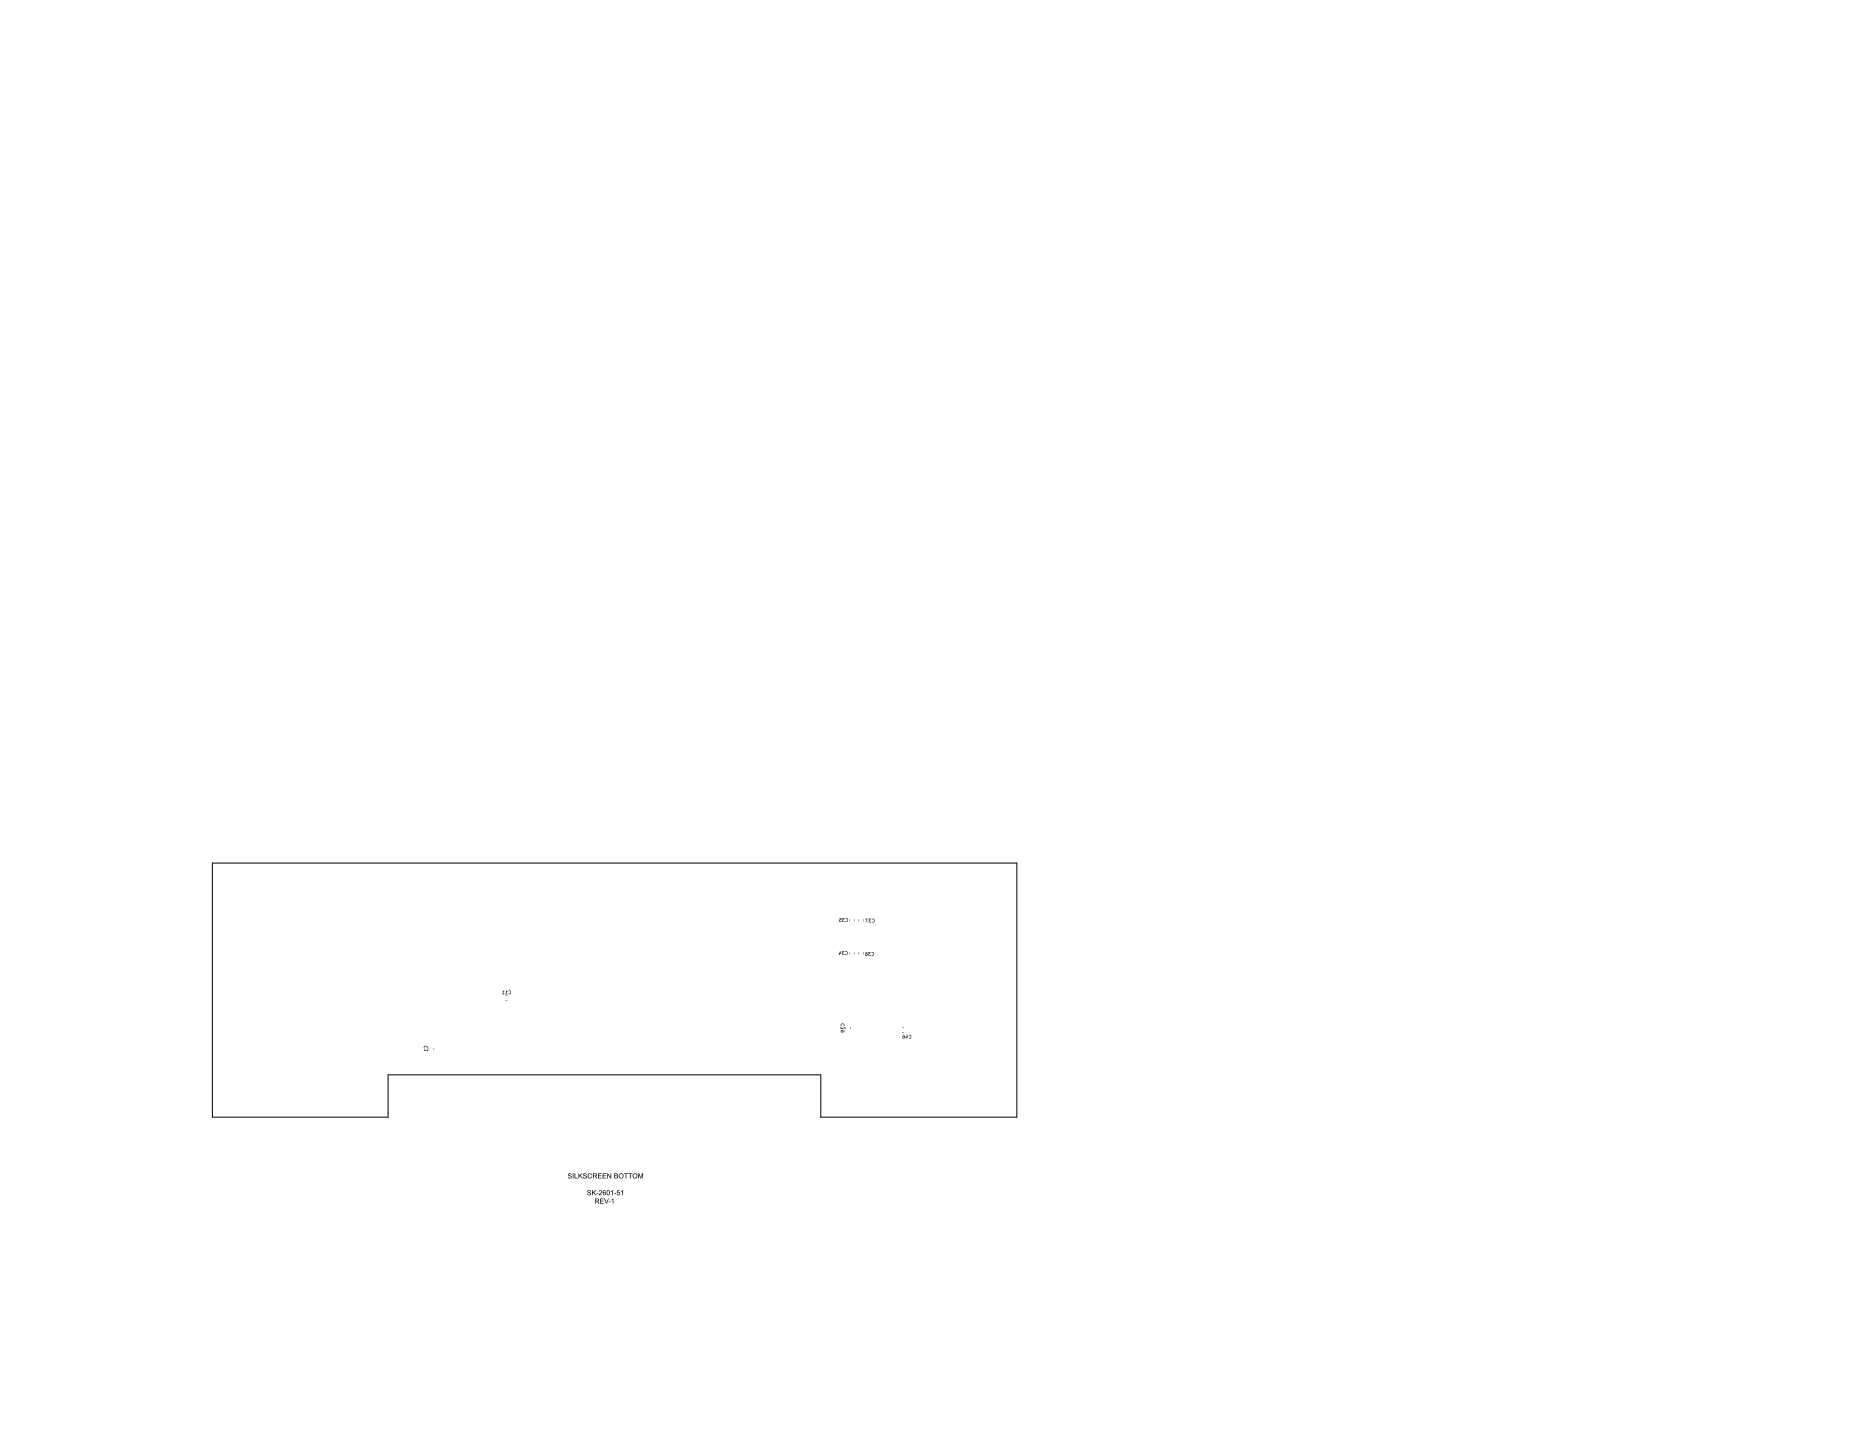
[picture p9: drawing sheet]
<svg xmlns="http://www.w3.org/2000/svg" width="559mm" height="432mm" viewBox="0 0 559 432" stroke-linecap="round" stroke-linejoin="round" font-family="sans-serif">
<g fill="#000">
<path d="M251.7 275.4h.6l.1 .5-.6 .1 .1 .3h.5l-.2 .2-.5-.3 .1-.4 .4-.1v-.2zM252.6 275.4h.8l-.5 .1 .2 .3-.3 .2v.3l.5-.1v.2h-.6l-.1-.4 .3-.3zM253.6 275.4h.5l.2 .4-.2 .6h-.4v-.2a.38 .38 0 0 0 .5-.3 .38 .38 0 0 0-.5-.3zM254.7 275.7v.6zM256.1 275.7l.1 .6zM257.4 275.7l.1 .6zM258.9 275.7l.1 .6zM259.6 275.5h.8l-.6 .1 .4 1zM260.6 275.5h.8l-.5 .1 .2 .4-.3 .1v.3h.5v.2l-.6-.1-.1-.4 .3-.2zM261.6 275.6l.5-.1 .2 .5-.2 .6h-.4v-.2a.38 .38 0 0 0 .5-.3 .38 .38 0 0 0-.5-.4zM150.9 297l.4 .3h-.3v.7l.2 .2-.6-.1 .2-.1zM151.8 297l.4 .3h-.2v.7l.2 .2-.7-.1 .3-.1z"/>
<path d="M151.6 300l.6 .1zM151.6 298.5l.6 .1zM152.5 297.1h.5l.2 .4-.2 .6h-.4v-.2a.38 .38 0 0 0 .5-.3 .38 .38 0 0 0-.5-.4zM251.9 285.2l.4 .8-.5 .1-.1 .3-.2-.4 .2-.4 .1 .3h.3zM252.5 285.3h.8l-.5 .1 .2 .3-.3 .2v.3l.5-.1v.2h-.6l-.1-.4 .3-.3zM253.5 285.3h.5l.2 .4-.2 .6h-.4v-.2a.38 .38 0 0 0 .5-.3 .38 .38 0 0 0-.5-.3zM254.7 285.5v.7zM256.2 285.5v.7zM257.4 285.5l.1 .7zM258.9 285.6l.1 .6zM259.6 285.5l.5 .3 .1 .6-.3 .2-.4-.2v-.2l.2 .3 .3-.1-.1-.4-.4 .2 .2-.3h.3zM260.4 285.5h.8l-.5 .1 .2 .4-.3 .2v.3l.5-.1v.2l-.6-.1-.1-.4 .3-.2z"/>
<path d="M261.4 285.6l.5-.1 .2 .5-.2 .6h-.4v-.2a.38 .38 0 0 0 .5-.3 .38 .38 0 0 0-.5-.4zM127.1 314.9l.4-.3-.1 .3h.7l.1-.3 .1 .7-.2-.3zM127.2 313.8l.4-.2 .5 .1 .2 .4-.3 .2a.38 .38 0 0 0-.3-.6 .38 .38 0 0 0-.4 .5l-.2 .1zM128.6 314.2l.1 .6zM130.1 314.2l.1 .6zM252.2 307.9l.1 .5 .3-.3 .4 .4 .2-.6v.6l-.4 .1-.3-.2-.3 .2zM252.2 309l.6-.1 .1 .5 .3-.4 .1 .2-.3 .3-.6 .1-.3-.5 .3 .3 .4-.3h-.7zM252.3 307h.8l.2 .4-.2 .2a.38 .38 0 0 0-.4-.6 .38 .38 0 0 0-.3 .6l-.1 .1-.2-.3zM253.7 308v.6zM255.1 308l.1 .6zM270.8 310.3l.5 .3 .1 .6-.3 .2-.4-.2v-.3l.2 .4 .3-.2-.1-.3-.4 .1 .2-.2h.3zM270.6 309.5l.7 .1z"/>
<path d="M270.6 308l.7 .1zM272 310.3l.3 .7-.4 .1-.1 .3-.2-.4 .1-.4 .2 .3h.3zM272.6 310.4l.5-.1 .2 .5-.2 .6h-.4v-.2a.38 .38 0 0 0 .5-.3 .38 .38 0 0 0-.5-.4zM170.5 352l.7-.1 .3 .3-.2 .1a.29 .29 0 0 0-.4-.3 .29 .29 0 0 0-.1 .4l.6 .3v.5l-.7 .2-.4-.3 .2-.2a.34 .34 0 0 0 .4 .3 .34 .34 0 0 0 .2-.5l-.6-.2zM171.8 351.8l.2 .1v1.5h-.2zM172.4 351.8l.2 .1v1.3h.7v.2h-.9zM173.5 351.8l.2 .1v.7l.8-.8h.2l-.6 .7 .7 .9h-.3l-.5-.8-.3 .2v.6h-.2zM175 352l.7-.1 .3 .3-.2 .1a.29 .29 0 0 0-.3-.3 .29 .29 0 0 0-.2 .4l.7 .3v.5l-.7 .2-.4-.3 .1-.2a.34 .34 0 0 0 .4 .3 .34 .34 0 0 0 .3-.5l-.7-.2zM176.3 357l.7-.1 .3 .3-.2 .1a.29 .29 0 0 0-.4-.3 .29 .29 0 0 0-.1 .5l.6 .2 .1 .5-.8 .2-.3-.3 .1-.2a.34 .34 0 0 0 .4 .4 .34 .34 0 0 0 .2-.5l-.6-.3zM176.5 352l.7-.1 .3 .3-.1 .1a.5 .5 0 0 0-.8-.1 .5 .5 0 0 0 .1 .8 .5 .5 0 0 0 .7-.2l.2 .1-.3 .4-.8-.1-.2-.6zM177.6 356.9h.2v.7l.7-.7h.3l-.6 .6 .6 .9h-.2l-.6-.8-.2 .3v.5h-.2zM177.8 351.8l1.1 .2 .1 .4-.4 .3 .6 .7h-.3l-.6-.7h-.3v.7h-.2v-.9h.9l.1-.2-.2-.3h-.6v.5h-.2z"/>
<path d="M178.5 359.4l1.1 .1v.5l-.3 .2 .5 .7h-.3l-.6-.7h-.2v.7h-.2v-.8l.8-.1 .2-.2-.3-.2h-.5v.5h-.2zM178.9 357.8h.6v.1l-.6 .1zM179.8 357l.7 .1v.5l-.6 .6h.7v.2h-1l.5-.7a.32 .32 0 0 0 .4-.3 .32 .32 0 0 0-.3-.3 .32 .32 0 0 0-.4 .2h-.2zM179.4 351.8h1.1l-.1 .2h-.8v.5h.8v.2h-.8v.5h.9v.2h-1.1zM180 359.4h1.1v.2h-.9v.4l.8 .1v.1h-.8v.5h.9v.2h-1.1zM181 357l.5-.1 .2 .4h-.1a.34 .34 0 0 0-.5-.2 .34 .34 0 0 0-.1 .5l.5-.1 .3 .4-.2 .4-.3 .1-.4-.2-.1-.3h.2a.3 .3 0 0 0 .4 .3 .3 .3 0 0 0 .1-.5 .3 .3 0 0 0-.5 .1l-.2 .1zM181.2 359.4h.2l.5 1.3 .5-1.3h.2l-.6 1.5h-.2zM180.8 351.8h1.1l-.1 .2h-.8v.5h.8v.2h-.8v.5h.9v.2h-1.1zM182.2 351.8h.2l.7 1.2v-1.1l.2-.1v1.6h-.2l-.7-1.2v1.2h-.2zM182.2 357l.4-.1 .3 .3-.2 1.1h-.6l-.2-.6h.2a.38 .38 0 0 0 .1 .5 .38 .38 0 0 0 .5 0 .38 .38 0 0 0 0-.5 .38 .38 0 0 0 0-.6 .38 .38 0 0 0-.5 0 .38 .38 0 0 0-.1 .6h-.2zM183.2 357.3l.6-.4v1.5h-.2v-1.2l-.3 .2zM183.4 359.8l.6-.4v1.5h-.2v-1.1l-.4 .2z"/>
<path d="M184.2 351.8l1.1 .2-.2 .6 .3 .3-.2 .4-1 .1v-.2h.8l.2-.3-.2-.2h-.5v.5h-.3v-.7h.8l.1-.2-.1-.2-.5-.1v.5h-.3zM184.3 357.8h.5v.1l-.5 .1zM185.2 356.9h.7v.2h-.6l-.1 .4 .5-.1 .3 .5-.4 .5-.5-.2-.1-.2h.2a.33 .33 0 0 0 .5 .1 .33 .33 0 0 0 0-.5 .33 .33 0 0 0-.5 .1h-.2zM185.8 352l.8-.1 .4 .7-.2 .6-.5 .2-.6-.3-.1-.5h.2a.51 .51 0 0 0 .8 .4 .51 .51 0 0 0 0-.8 .51 .51 0 0 0-.8 .3l-.2 .1zM186.3 357.3l.5-.4v1.5h-.2v-1.2l-.3 .2zM187.2 351.8h1.2v.2h-.5v1.4h-.2v-1.4h-.5zM188.5 351.8h1.2l-.1 .2h-.4v1.4h-.3v-1.4h-.4zM190 352l.8-.1 .4 .7-.2 .6-.5 .2-.6-.3-.2-.5h.3a.51 .51 0 0 0 .7 .4 .51 .51 0 0 0 .1-.8 .51 .51 0 0 0-.8 .3l-.3 .1zM191.4 351.8l.3 .1 .5 1.2 .4-1.2 .3-.1v1.6h-.2v-1.3l-.4 1.3h-.2l-.5-1.3v1.3h-.2zM182.6 360.3h.5v.2h-.5z"/>
</g>
<path d="M63.7 258.8h241.3v76.2h-58.8v-12.7h-129.8v12.7h-52.7z" fill="none" stroke="#000" stroke-width=".3"/>
</svg>
